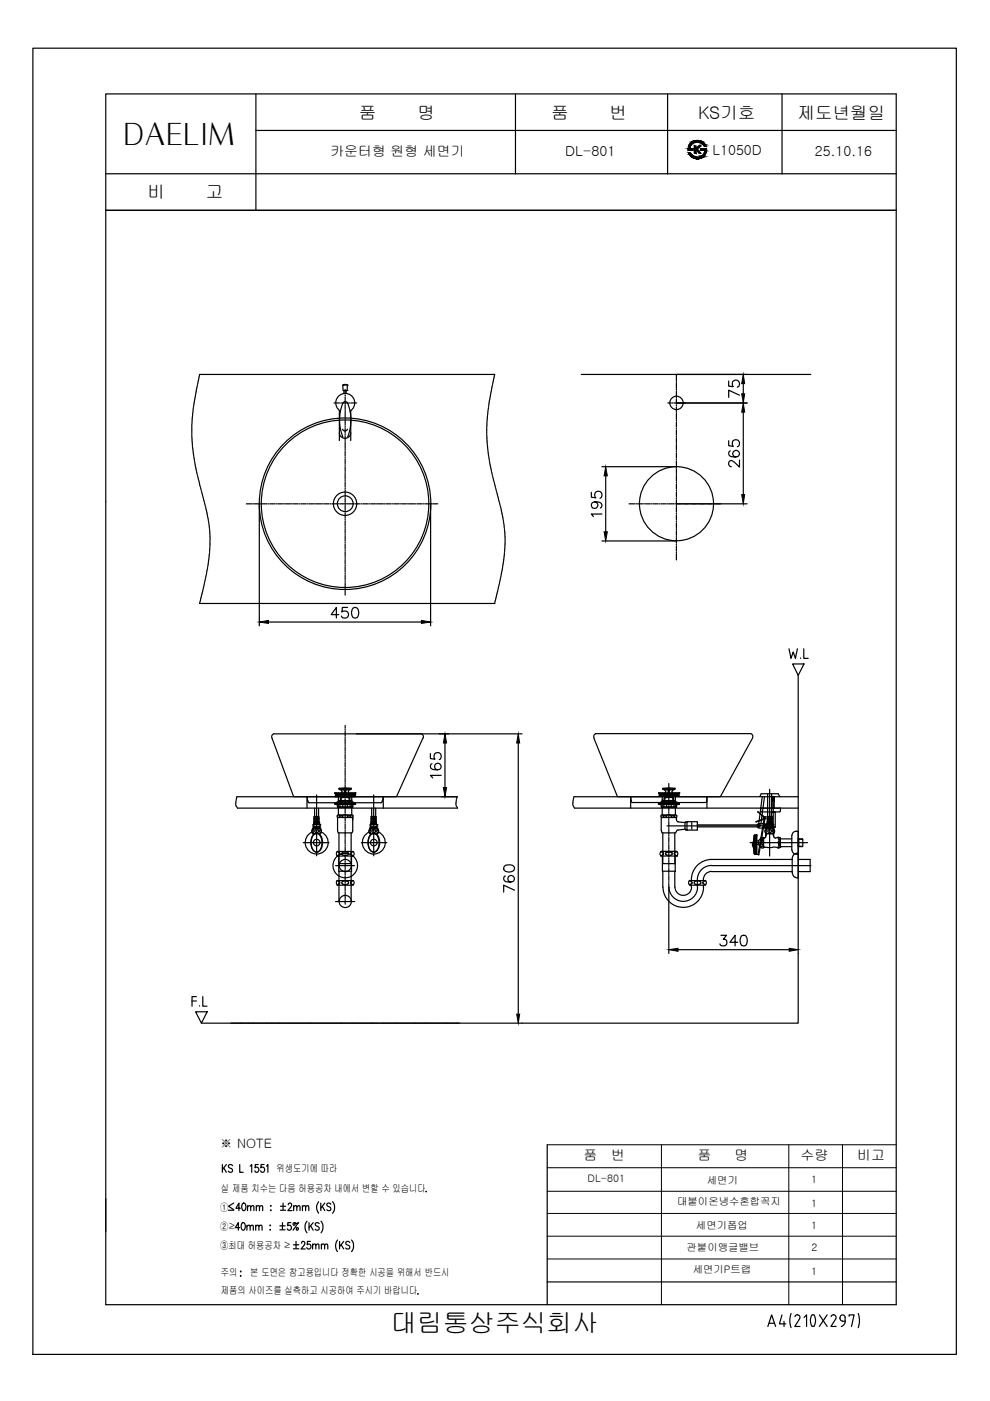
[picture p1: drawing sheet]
<svg xmlns="http://www.w3.org/2000/svg" width="210mm" height="297mm" viewBox="0 0 210 297" stroke-linecap="round" stroke-linejoin="round" font-family="sans-serif">
<defs><g id="words">
<text font-size="6.4" x="26.1" y="30.7">DAELIM</text>
<text font-size="5.5" x="82.9" y="282.4">대림통상주식회사</text>
<text font-size="5.3" x="166.2" y="140.8">W.L</text>
<g font-size="3.7">
<text x="76.1" y="25.2">품</text>
<text x="88.5" y="25.2">명</text>
<text x="116.8" y="25.2">품</text>
<text x="129.2" y="25.2">번</text>
<text x="148" y="25.2">KS기호</text>
<text x="169.1" y="25.2">제도년월일</text>
<text x="31.3" y="42">비</text>
<text x="43.7" y="42">고</text>
</g>
<text font-size="3.1" x="88.9" y="254">.</text>
<g font-size="2.9">
<text x="70.1" y="33.2">카운터형 원형 세면기</text>
<text x="119.8" y="33.2">DL-801</text>
<text x="151.1" y="32.8">L1050D</text>
<text x="172.8" y="33.1">25.10.16</text>
<text x="181.8" y="246">비고</text>
<text x="123.7" y="246">품</text>
<text x="129.6" y="246">번</text>
<text x="147.9" y="246">품</text>
<text x="155.7" y="246">명</text>
<text x="169.7" y="246">수량</text>
</g>
<text font-size="2.8" x="46.6" y="243.3">※ NOTE</text>
<text font-size="2.6" x="87.5" y="275.5">.</text>
<g font-size="2.2">
<text x="58.6" y="248.6">위생도기에 따라</text>
<text x="124.6" y="250.6">DL-801</text>
<text x="149.9" y="251">세면기</text>
<text x="172" y="250.8">1</text>
<text x="46.7" y="256.7">①</text>
<text x="46.8" y="252.7">실 제품 치수는 다음 허용공차 내에서 변할 수 있습니다</text>
<text x="143.6" y="255.5">대붙이온냉수혼합꼭지</text>
<text x="172" y="255.8">1</text>
<text x="46.7" y="260.8">②≥</text>
<text x="147.6" y="260.5">세면기폽업</text>
<text x="172" y="260.5">1</text>
<text x="46.7" y="264.8">③최대 허용공차 ≥</text>
<text x="145.6" y="265.2">관붙이앵글밸브</text>
<text x="146.9" y="269.8">세면기P트랩</text>
<text x="172.1" y="265.1">2</text>
<text x="46.8" y="270.6">주의</text>
<text x="46.8" y="274.4">제품의 사이즈를 실측하고 시공하여 주시기 바랍니다</text>
<text x="53.1" y="270.6">본 도면은 참고용입니다 정확한 시공을 위해서 반드시</text>
<text x="172" y="270.3">1</text>
</g>
</g></defs>
<!-- layer: YA -->
<g fill="none" stroke="#000" stroke-width=".25">
<path d="M7 10.2h195.8v277h-195.8zM22.4 19.9h167.6v256.7h-167.6zM54.3 19.9v24.7M109.3 19.9v17M141.5 19.9v17M165.8 19.9v17M22.4 36.8h167.6M54.3 27.7h135.7M146 32.4h.3a1.64 1.64 0 0 0 1.8 .9 1.64 1.64 0 0 0 1.4-1.5h-.9v-.2h1.1a1.9 1.9 0 0 1-1.5 2 1.9 1.9 0 0 1-2.2-1.2zM146.3 30.5a2 2 0 0 1 3.4 .5h-.3a1.63 1.63 0 0 0-1.8-.9 1.63 1.63 0 0 0-1.4 1.5h.7v.2h-1l.1-.7zM147.2 31h.4v.5l.6-.5h.4l-.9 .6 .9 .9h-.4l-.5-.7-.1 .1v.6h-.4zM22.4 44.6h167.6"/>
<path d="M116 242.7v33.9M116 271.8h74M165.8 278.8l-.5 1.9h1.3M167.7 278.5l-.2 1.5 .2 1.5M168.5 279.2a.55 .55 0 0 1 .8-.4 .55 .55 0 0 1 .2 .8l-1 1.6h1.1M170.5 279.3l.5-.5v2.4M172.1 278.9a2.1 2.1 0 0 0 .1 2.3l.5-.1M172.1 278.9l.3-.2 .3 .2M172.6 278.9a2.31 2.31 0 0 1 0 2.2M173.7 278.8l1.7 2.4M175.4 278.8l-1.7 2.4M176.7 278.8l.4 .1 .2 .5-1.1 1.8h1.1"/>
<path d="M176.8 278.7l-.6 .5M178.1 279.3v.3M178.1 279.3a.53 .53 0 0 1 .6-.5 .53 .53 0 0 1 .5 .5M178.1 279.6l.1 .2 .5 .3M179.2 279.3v.8M180 279.1v-.3h1.1l-.6 2.4M182 278.5l.2 1.5-.2 1.5M162.8 281.2l.8-2.4 .9 2.4M163.1 280.6h1.1M166.2 280.1v1.1M178.6 280.1h.6M179.2 280.1a1.25 1.25 0 0 1-.8 1.2"/>
</g>
<!-- layer: DIM -->
<g fill="#000" stroke="#000" stroke-width=".21">
<path d="M147.1 33.5h1.6zM147.5 33.6h.8zM147.6 29.8h.6zM148.2 33.3h.8z"/>
<path d="M145.9 31.5h.3zM145.9 31.5h.3z"/>
<path d="M145.9 31.5l.3 .1zM145.9 31.5l.3 .1z"/>
<path d="M146 31.1l.2 .4 .1-.4zM146 31.1l.2 .4h-.3z"/>
<path d="M146 32.4l.5 .3-.1-.3zM146 32.4l.5 .3h-.3z"/>
<path d="M146.1 30.7l.2 .4 .2-.4zM146.1 30.7l.2 .4h-.3zM146 31.1h.3zM146 31.1h.3z"/>
<path d="M146.2 32.7l.4 .1zM146.2 32.7l.4 .1z"/>
<path d="M146.2 32.8l.6 .1-.2-.1zM146.2 32.8l.6 .1h-.5z"/>
<path d="M146.3 30.5l.2 .2 .3-.2zM146.3 30.5l.2 .2h-.4zM146.1 30.7h.4zM146.1 30.7h.4z"/>
<path d="M146.3 30.5h.5zM146.3 30.5h.5z"/>
<path d="M146.3 32.9l.6 .1zM146.3 32.9l.6 .1z"/>
<path d="M146.8 33.4h2.2zM146.8 33.4h2.2z"/>
<path d="M145.9 31.8h.9zM145.9 31.8h1z"/>
<path d="M145.9 31.6h1zM145.9 31.6h1z"/>
<path d="M145.9 31.6l1 .1v-.1zM145.9 31.6l1 .1h-1z"/>
<path d="M145.9 31.7l1 .1v-.1zM145.9 31.7l1 .1h-1zM145.9 31.8h1zM145.9 31.8h1z"/>
<path d="M146.4 33l.7 .2zM146.4 33l.7 .2z"/>
<path d="M146.5 30.3l.3 .2 .2-.2zM146.5 30.3l.3 .2h-.5z"/>
<path d="M146.5 33.2h.6zM146.5 33.2h.6z"/>
<path d="M146.6 33.2l.8 .1zM146.6 33.2l.8 .1z"/>
<path d="M146.6 30.2h.6zM146.6 30.2h.7z"/>
<path d="M146.6 30.2l.4 .1 .2-.1zM146.6 30.2l.4 .1h-.5z"/>
<path d="M146.7 33.3h.9zM146.7 33.3h.9z"/>
<path d="M146.7 30.1h.8zM146.7 30.1h.9z"/>
<path d="M146.7 30.1h.8zM146.6 30.2h.7z"/>
<path d="M147.5 33.6l.6 .1zM147.6 33.7h.5z"/>
<path d="M147.2 31l.4 .5v-.5zM147.2 31l.4 .5h-.4z"/>
<path d="M147.2 31.9l.4 .6v-.6zM147.2 31.9l.4 .6h-.4z"/>
<path d="M146.8 33.3l1.1 .1zM146.8 33.3l1.1 .1z"/>
<path d="M147.2 31.6l.7 .2-.2-.2zM147.2 31.6l.7 .2h-.7z"/>
<path d="M147.2 31.8l.4 .1 .1-.1zM147.2 31.8l.4 .1h-.4z"/>
<path d="M146.8 30.1h1.1zM146.8 30.1h.8z"/>
<path d="M147.2 31.5h.7zM147.2 31.5l.5 .1z"/>
<path d="M147.7 31.8l.9 .7-.7-.7zM147.7 31.8l.9 .7h-.4z"/>
<path d="M147.6 29.8h.7zM147.3 29.8h1z"/>
<path d="M147.3 29.8l1.2 .1zM147.2 29.9h1.3z"/>
<path d="M147.3 33.6h1.1zM147.3 33.6h1z"/>
<path d="M147.2 29.9h1.5zM147 29.9h1.7z"/>
<path d="M148.2 31l-.3 .5 .7-.5zM147.6 31.5l.6-.5-.3 .5z"/>
<path d="M147 29.9l1.8 .1zM146.9 30h1.9z"/>
<path d="M147.1 33.5h1.6zM147.1 33.5l1.3 .1z"/>
<path d="M146.9 30l2 .1zM146.8 30.1h2.1z"/>
<path d="M147.9 30.1h1.1zM147.9 30.1h1.1z"/>
<path d="M148.2 30.1l.8 .1zM148.2 30.1l.8 .1z"/>
<path d="M146.8 33.4l1.9 .1 .3-.1zM146.8 33.4l1.9 .1h-1.6zM147.1 33.5h1.6z"/>
<path d="M148.2 33.3h.8zM147.9 33.4h1.1z"/>
<path d="M148.4 30.2h.7zM148.4 30.2h.7z"/>
<path d="M148.4 30.2l.8 .1zM148.4 30.2l.8 .1z"/>
<path d="M148.4 33.3h.7zM148.2 33.3h.8zM148.2 33.3h.8z"/>
<path d="M148.7 30.3l.6 .1zM148.7 30.3l.6 .1z"/>
<path d="M148.7 33.2l.4 .1 .1-.1zM148.4 33.3l.3-.1 .4 .1z"/>
<path d="M148.9 30.4l.6 .2-.2-.2zM148.9 30.4l.6 .2h-.5z"/>
<path d="M148.8 33.1h.5zM148.7 33.2h.5z"/>
<path d="M148.9 33h.4zM148.9 33l.4 .1h-.5z"/>
<path d="M149 30.6l.5 .1zM149 30.6l.5 .1z"/>
<path d="M149.1 32.7l.2 .3 .2-.3zM149.1 32.7l.2 .3h-.4z"/>
<path d="M149.2 30.7l.5 .3-.2-.3zM149.2 30.7l.5 .3h-.4z"/>
<path d="M149.2 32.7h.3zM149.1 32.7h.4z"/>
<path d="M149.4 32.4h.3zM149.4 32.4h.3z"/>
<path d="M149.3 32.4l.2 .3 .2-.3zM149.3 32.4l.2 .3h-.3z"/>
<path d="M149.5 32l.2 .4 .1-.4zM149.5 32l.2 .4h-.3z"/>
<path d="M148.6 31.6h1.2zM148.6 31.6h1.2zM148.6 31.6h1.2zM148.6 31.6h1.2z"/>
<path d="M148.6 31.6l1.2 .1v-.1zM148.6 31.6l1.2 .1h-1.2z"/>
<path d="M148.6 31.7l1.2 .1v-.1zM148.6 31.7l1.2 .1h-1.2zM148.6 31.8h1.2zM148.6 31.8h1.2z"/>
<path d="M148.6 31.8h1.2zM148.6 31.8h1.2z"/>
<path d="M149.5 31.8l.3 .2v-.2zM149.5 31.8l.3 .2h-.3z"/>
<path d="M149.5 32h.3zM149.5 32h.3z"/>
</g>
<!-- layer: LAYER_02 -->
<path d="M40.7 212.2h.9M41.6 211.3h-.9v2M42.3 213.2v.1M43 211.3v2h.9" fill="none" stroke="#000" stroke-width=".25"/>
<!-- layer: MAIN -->
<path d="M168 140.8h2.5l-1.3 2.4zM41.5 214.5h2.4l-1.2 2.4z" fill="none" stroke="#000" stroke-width=".25"/>
<!-- layer: DIM -->
<path d="M116 257.3h74M116 247.6h74M116 252.6h74M116 242.7h74M140.2 242.7v33.9M167.2 242.7v33.9M178.6 242.7v33.9M116 266.9h74M116 262.1h74" fill="none" stroke="#000" stroke-width=".21"/>
<!-- layer: 1 -->
<g fill="none" stroke="#000" stroke-width=".25">
<path d="M42.2 80l-.1 .5M42.2 79.8v.1M42.3 79.4v.3M104.8 80l-.2 .5M104.8 79.8v.1M104.9 79.4l-.1 .3M40.7 91.3v.5M40.7 90.3v.1M40.7 90.5v.5M40.7 91.1v.1M40.7 92h.1M40.7 92.2v.5"/>
<path d="M40.7 89.7v.5M40.7 93v.5M40.7 89.5v.1M40.7 92.8v.1M40.8 88.7v.1M40.8 93.6v.1M40.8 88.9l-.1 .5M40.8 93.8v.5M40.8 94.4v.1M40.8 94.6l.1 .5M40.8 88.1v.5M40.8 87.9h.1"/>
<path d="M40.9 95.2v.1M40.9 87.3l-.1 .5M40.9 87.1h.1M40.9 95.4l.1 .5M41 96v.2M41 86.4l-.1 .5M41 96.2l.1 .5M41 86.2v.1M41.1 96.9v.1M41.1 85.6l-.1 .5M41.1 97l.1 .6M41.2 85.4l-.1 .1"/>
<path d="M41.2 97.7v.1M41.3 84.8l-.1 .5M41.3 97.8v.6M41.3 84.6v.1M41.4 98.5v.1M41.4 98.7l.1 .5M41.4 83.8v.1M41.4 84l-.1 .5M41.5 99.3l.1 .1M41.6 83.2l-.1 .5M41.6 99.5l.1 .5M41.6 83v.1"/>
<path d="M41.7 82.4l-.1 .5M41.7 82.2v.1M41.9 81.6l-.1 .5M41.9 81.4v.1M42 80.8l-.1 .5M42.1 80.6v.1M103.2 91.3v.5M103.2 90.5v.5M103.2 91.1v.1M103.2 92h.1M103.2 92.2v.5M103.2 89.7v.5"/>
<path d="M103.2 93l.1 .5M103.2 89.5v.1M103.2 92.8v.1M103.2 90.3v.1M103.3 88.9v.5M103.3 93.6v.1M103.3 93.8v.5M103.3 88.7v.1M103.3 94.4l.1 .1M103.4 88.1l-.1 .5M103.4 94.6v.5M103.4 87.9h.1"/>
<path d="M103.4 95.2v.1M103.4 87.3v.5M103.4 95.4l.1 .5M103.5 87.1h-.1M103.5 96v.2M103.5 96.2l.1 .5M103.6 86.4l-.1 .5M103.6 86.2v.1M103.6 96.9l.1 .1M103.7 85.6l-.1 .5M103.7 97v.6M103.7 85.4v.1"/>
<path d="M103.7 97.7l.1 .1M103.8 84.8l-.1 .5M103.8 97.8l.1 .6M103.8 84.6v.1M103.9 98.5v.1M104 84l-.1 .5M104 98.7v.5M104 83.8v.1M104.1 99.3v.1M104.1 83.2l-.1 .5M104.1 83v.1M104.1 99.5l.1 .5"/>
<path d="M104.3 82.4l-.1 .5M104.3 82.2v.1M104.4 81.6l-.1 .5M104.5 81.4l-.1 .1M104.6 80.8l-.1 .5M104.6 80.6v.1M41.7 100.1v.1M41.7 100.3l.2 .5M41.9 100.9v.1M41.9 101.1l.2 .5M42.1 101.7v.1M42.1 101.9l.2 .5"/>
<path d="M42.3 102.5h.1M42.3 102.7l.1 .5M42.5 103.3h.1M42.5 103.5l.2 .4M42.7 104.1v.1M42.7 104.2l.2 .5M42.9 104.8v.2M43 105l.1 .6M43.1 105.6v.1M43.2 105.8l.1 .6M43.3 106.4v.1M43.4 106.7l.1 .4"/>
<path d="M43.5 107.2v.1M43.6 107.4l.1 .5M43.7 108v.1M43.8 108.2l.1 .5M43.9 108.8v.1M43.9 109l.1 .5M44.1 109.6v.1M44.1 109.8l.1 .5M44.1 119.4v.1M44.1 119.6v.5M44.2 110.4v.1M44.2 110.6l.1 .5"/>
<path d="M44.2 118.8v.5M44.3 118.6v.1M44.3 111.3l.1 .1M44.4 111.4v.5M44.4 117.8v.1M44.4 118l-.1 .5M44.4 112.1v.1M44.4 112.3l.1 .5M44.4 117.2v.5M44.4 117v.1M44.5 113.1v.5M44.5 112.9v.1"/>
<path d="M44.5 116.2v.1M44.5 116.3l-.1 .6M44.5 113.9v.5M44.5 115.5v.5M44.5 113.7v.1M44.5 114.5v.1M44.5 114.7v.5M44.5 115.3v.2M104.3 100.1v.1M104.3 100.3l.1 .5M104.4 100.9l.1 .1M104.5 101.1l.1 .5"/>
<path d="M104.6 101.7v.1M104.7 101.9l.1 .5M104.8 102.5h.1M104.9 102.7l.1 .5M105 103.3h.1M105.1 103.5l.1 .4M105.2 104.1l.1 .1M105.3 104.2l.1 .5M105.4 104.8l.1 .2M105.5 105l.1 .6M105.6 105.6l.1 .1M105.7 105.8l.1 .6"/>
<path d="M105.9 106.4v.1M105.9 106.7l.1 .4M106.1 107.2v.1M106.1 107.4l.1 .5M106.2 108l.1 .1M106.3 108.2l.1 .5M106.4 108.8l.1 .1M106.5 109l.1 .5M106.6 109.6v.1M106.6 109.8l.1 .5M106.7 119.6l-.1 .5M106.7 119.4v.1"/>
<path d="M106.8 110.4v.1M106.8 110.6v.5M106.8 118.6v.1M106.8 118.8l-.1 .5M106.9 111.3v.1M106.9 111.4v.5M106.9 118l-.1 .5M106.9 117.8v.1M107 112.3v.5M107 117.2l-.1 .5M107 112.1v.1M107 117v.1"/>
<path d="M107 116.3v.6M107 115.5v.5M107 112.9v.1M107 113.1v.5M107 116.2v.1M107 113.7l.1 .1M107.1 113.9v.5M107.1 114.5v.1M107.1 114.7v.5M107.1 115.3v.2M42.4 127.6l-.1 .3M42.4 127.4v.1"/>
<path d="M42.6 126.8l-.1 .6M42.7 126.6l-.1 .2M42.8 126l-.1 .5M42.8 125.8v.2M43 125.2l-.1 .5M43 125.1v.1M43.2 124.4l-.2 .5M43.2 124.3h.1M43.3 123.7v.4M43.4 123.5h.1M43.5 122.9l-.1 .4M43.5 122.7h.1"/>
<path d="M43.7 122.1l-.1 .5M43.7 121.8v.1M43.8 121.3v.5M43.9 121l-.1 .1M44 120.2v.1M44 120.5l-.1 .5M104.9 127.6v.3M105 127.4v.1M105.1 126.8l-.1 .6M105.2 126.6l-.1 .2M105.3 126l-.1 .5M105.4 125.8v.2"/>
<path d="M105.5 125.2l-.1 .5M105.6 125.1v.1M105.7 124.4l-.1 .5M105.7 124.3h.1M105.9 123.7l-.1 .4M105.9 123.5h.1M106.1 122.9l-.2 .4M106.1 122.7h.1M106.2 122.1l-.1 .5M106.3 121.8l-.1 .1M106.4 121.3l-.1 .5M106.4 121v.1"/>
<path d="M106.5 120.5v.5M106.6 120.2l-.1 .1M50 170.3v.5M50 170.1v.1M50.1 170.9l.1 .1M50.1 169.5l-.1 .5M50.2 169.3l-.1 .1M50.2 171.1l.2 .2M50.2 168.9v.3M65.1 168.9v.7M65.1 169.7v.1M65.1 169.9v.5"/>
<path d="M65.1 170.5v.1M65.1 170.7v.6M81.3 169v.6M81.3 169.7v.1M81.3 169.9v.5M81.3 170.5v.2M81.3 170.7v.7M96.7 170.3v.5M96.7 170.1v.1M96.8 169.5l-.1 .5M96.8 170.9v.1M96.8 169.3v.1"/>
<path d="M96.9 171.1l.1 .2M96.9 168.9l-.1 .3M121.4 170.3l.1 .5M121.5 170.1v.1M121.6 169.5l-.1 .5M121.6 170.9v.1M121.6 169.3v.1M121.7 171.1l.1 .2M121.7 168.9l-.1 .3M133.7 168.9v.7M133.7 169.7v.1M133.7 169.9v.5"/>
<path d="M133.7 170.5v.1M133.7 170.7v.6M149.9 168.9v.7M149.9 169.7v.1M149.9 169.9v.5M149.9 170.5v.1M149.9 170.7v.6M49 216.9h.2M49.3 216.9h.1M49.6 216.9h.5M50.2 216.9h.1M50.4 216.9h.5"/>
<path d="M51 216.9h.1M51.2 216.9h.5M51.8 216.9h.1M52 216.9h.5M52.6 216.9h.1M52.8 216.9h.5M53.5 216.9h.1M53.6 216.9h.5M54.3 216.9h.1M54.5 216.9h.5M55.1 216.9h.1M55.3 216.9h.5"/>
<path d="M55.9 216.9h.1M56.1 216.9h.5M56.7 216.9h.1M56.9 216.9h.5M57.5 216.9h.1M57.7 216.9h.5M58.4 216.9h.1M58.6 216.9h.5M59.2 216.9h.1M59.4 216.9h.5M60 216.9h.1M60.2 216.9h.5"/>
<path d="M60.8 216.9h.1M61 216.9h.5M61.6 216.9h.2M61.8 216.9h.5M62.5 216.9h.1M62.6 216.9h.6M63.3 216.9h.1M63.5 216.9h.5M64.1 216.9h.1M64.3 216.9h.5M64.9 216.9h.1M65.1 216.9h.5"/>
<path d="M65.7 216.9h.2M65.9 216.9h.5M66.6 216.9h.1M66.7 216.9h.6M67.4 216.9h.1M67.6 216.9h.5M68.2 216.9h.1M68.4 216.9h.5M69 216.9h.1M69.2 216.9h.6M69.8 216.9h.1M70 216.9h.6"/>
<path d="M70.6 216.9h.2M70.9 216.9h.5M71.5 216.9h.1M71.7 216.9h.5M72.3 216.9h.1M72.5 216.9h.5M73.1 216.9h.1M73.3 216.9h.5M73.9 216.9h.1M74.2 216.9h.5M74.7 216.9h.2M75 216.9h.5"/>
<path d="M75.6 216.9h.1M75.8 216.9h.5M76.4 216.9h.1M76.6 216.9h.5M77.2 216.9h.1M77.4 216.9h.5M78 216.9h.1M78.3 216.9h.5M78.9 216.9h.1M79.1 216.9h.5M79.7 216.9h.1M79.9 216.9h.5"/>
<path d="M80.5 216.9h.1M80.7 216.9h.5M81.3 216.9h.1M81.5 216.9h.5M82.2 216.9h.1M82.3 216.9h.6M83 216.9h.1M83.2 216.9h.5M83.8 216.9h.1M84 216.9h.5M84.6 216.9h.1M84.8 216.9h.5"/>
<path d="M85.4 216.9h.1M85.6 216.9h.5M86.3 216.9h.1M86.4 216.9h.5M87.1 216.9h.1M87.3 216.9h.5M87.9 216.9h.1M88.1 216.9h.5M88.7 216.9h.1M88.9 216.9h.5M89.5 216.9h.1M89.7 216.9h.5"/>
<path d="M90.3 216.9h.2M90.5 216.9h.5M91.2 216.9h.1M91.4 216.9h.5M92 216.9h.1M92.2 216.9h.5M92.8 216.9h.1M93 216.9h.5M93.6 216.9h.1M93.8 216.9h.5M94.4 216.9h.2M94.6 216.9h.6"/>
<path d="M95.3 216.9h.1M95.4 216.9h.6M96.1 216.9h.1M96.3 216.9h.5M96.9 216.9h.1M97.1 216.9h.3"/>
</g>
<!-- layer: CENTER -->
<g fill="none" stroke="#000" stroke-width=".25">
<path d="M143.4 79.4v1.3M70.8 85.4h1.3M72.3 85.4h.2M72.7 85.4h1M73.2 82.6v.9M73.2 83.7v.3M73.2 84.2v1M73.2 85.4v.2M73.2 85.8v1M73.2 87.1v.2M73.2 87.4v1.1M73.2 88.7v.2"/>
<path d="M73.2 89.1v1M73.2 90.3v.2M73.2 90.7v1.1M73.2 92v.2M73.2 92.4v1M73.2 93.6v.2M73.2 94v1.1M73.2 95.2v.2M73.2 95.6v1.1M73.2 96.9v.2M73.2 97.3v1M73.2 98.5v.2"/>
<path d="M73.2 98.9v1.1M73.9 85.4h.3M74.4 85.4h1.2M141.6 85.4h.7M142.5 85.4h.2M142.9 85.4h1M143.4 80.9v.2M143.4 81.3v1.1M143.4 82.5v.2M143.4 82.9v1.1M143.4 84.2v.2M143.4 84.6v1"/>
<path d="M143.4 85.8v.2M143.4 86.2v1.1M143.4 87.5v.2M143.4 87.9v1M143.4 89.1v.2M143.4 89.5v1M143.4 90.7v.2M143.4 91.2v1M143.4 92.4v.2M143.4 92.8v1M143.4 94v.2M143.4 94.4v1.1"/>
<path d="M143.4 95.7v.2M143.4 96.1v1M143.4 97.3v.2M143.4 97.7v1M143.4 98.9v.3M143.4 99.4v1M144.1 85.4h.2M144.6 85.4h.6M52.2 106.8h1.2M53.6 106.8h.2M54 106.8h1M55.2 106.8h.2"/>
<path d="M55.6 106.8h1M56.8 106.8h.3M57.3 106.8h1M58.5 106.8h.2M58.9 106.8h1M60.1 106.8h.3M60.5 106.8h1.1M61.8 106.8h.2M62.2 106.8h1M63.4 106.8h.2M63.8 106.8h1M65.1 106.8h.2"/>
<path d="M65.5 106.8h1M66.7 106.8h.2M67.1 106.8h1M68.3 106.8h.2M68.7 106.8h1.1M70 106.8h.2M70.4 106.8h1M71.6 106.8h.2M72 106.8h1.1M73.2 100.2v.2M73.2 100.6v1M73.2 101.8v.2"/>
<path d="M73.2 102.2v1M73.2 103.4v.2M73.2 103.9v1M73.2 105.1v.2M73.2 105.5v1M73.2 106.7v.2M73.2 107.1v1.1M73.2 108.3v.3M73.2 108.8v1M73.2 110v.2M73.2 110.4v1M73.2 111.6v.3"/>
<path d="M73.2 112.1v1M73.2 113.3v.2M73.2 113.7v1M73.2 114.9v.2M73.2 115.3v1M73.2 116.6v.2M73.2 117v1M73.2 118.2v.2M73.2 118.6v1M73.2 119.9v.2M73.3 106.8h.2M73.6 106.8h1.1"/>
<path d="M74.9 106.8h.2M75.3 106.8h1M76.5 106.8h.2M76.9 106.8h1.1M78.2 106.8h.2M78.6 106.8h1M79.8 106.8h.2M80.2 106.8h1.1M81.4 106.8h.2M81.9 106.8h1M83.1 106.8h.2M83.5 106.8h1"/>
<path d="M84.7 106.8h.2M85.2 106.8h1M86.4 106.8h.2M86.8 106.8h1M88 106.8h.2M88.4 106.8h1M89.6 106.8h.3M90.1 106.8h1M91.3 106.8h.2M91.7 106.8h1.1M133.4 106.8h1.2M134.8 106.8h.2"/>
<path d="M135.2 106.8h1.1M136.5 106.8h.1M136.8 106.8h1.1M138.1 106.8h.2M138.5 106.8h1M139.7 106.8h.2M140.2 106.8h1M141.4 106.8h.2M141.8 106.8h1M143 106.8h.2M143.4 106.8h1M143.4 100.6v.2"/>
<path d="M143.4 101v1M143.4 102.2v.2M143.4 102.6v1M143.4 103.9v.2M143.4 104.3v1M143.4 105.5v.2M143.4 105.9v1M143.4 107.2v.2M143.4 107.5v1.1M143.4 108.8v.2M143.4 109.2v1M143.4 110.4v.2"/>
<path d="M143.4 110.8v1.1M143.4 112.1v.2M143.4 112.5v1M143.4 113.7v.2M143.4 114.1v1.1M143.4 115.4v.1M143.4 115.8v1M143.4 117v.2M143.4 117.4v1.3M144.6 106.8h.3M145.1 106.8h1M146.3 106.8h.2"/>
<path d="M146.7 106.8h1M147.9 106.8h.3M148.3 106.8h1.1M149.6 106.8h.2M150 106.8h1M151.2 106.8h.2M151.6 106.8h1.3M73.2 120.2v1.1M73.2 121.5v.2M73.2 121.9v1M73.2 123.1v.2M73.2 123.5v1.1"/>
<path d="M73.2 124.8v.2M73.2 125.2v1M73.2 153.8v.6M73.2 154.6v.2M73.2 155v1.1M73.2 156.3v.2M73.2 156.6v1.1M73.2 157.9v.2M73.2 158.3v1M73.2 159.5v.2M73.2 159.9v1.1M73.2 161.2v.2"/>
<path d="M73.2 161.6v1M73.2 162.8v.2M73.2 163.2v1.1M73.2 164.4v.2M73.2 164.9v1M73.2 166.1v.2M73.2 166.5v1M73.2 167.7v.3M73.2 168.2v1M73.2 169.4v.2M73.2 169.8v1M73.2 171v.2"/>
<path d="M73.2 171.4v1M73.2 172.6v.3M73.2 173.1v1M73.2 174.3v.2M73.2 174.7v1M73.2 176v.2M73.2 176.3v1.1M73.2 177.6v.2M73.2 178v1M73.2 179.2v.2M73.2 179.6v1.1M141.8 166.1v.9"/>
<path d="M141.8 167.2v.2M141.8 167.6v1M141.8 168.8v.3M141.8 169.2v1.1M141.8 170.4v.3M141.8 170.9v1M141.8 172.1v.2M141.8 172.5v1M141.8 173.8v.2M141.8 174.2v1M141.8 175.4v.2M141.8 175.8v1"/>
<path d="M141.8 177v.2M141.8 177.4v1M141.8 178.7v.2M141.8 179.1v1M73.2 180.9v.2M73.2 181.3v1M73.2 182.5v.2M73.2 182.9v1.1M73.2 184.1v.2M73.2 184.5v1.1M73.2 185.8v.2M73.2 186.2v1"/>
<path d="M73.2 187.4v.2M73.2 187.8v1.1M73.2 189.1v.2M73.2 189.5v1M73.2 190.7v.2M73.2 191.1v.6M141.8 180.3v.2M141.8 180.7v1.1M141.8 182v.2M141.8 182.3v1.1M141.8 183.6v.2M141.8 184v1"/>
<path d="M141.8 185.2v.2M141.8 185.6v1.1M141.8 186.9v.2M141.8 187.3v.8"/>
</g>
<!-- layer: 3 -->
<g fill="none" stroke="#000" stroke-width=".25">
<path d="M70.9 170.4l.8-.5h2.9l.8 .5M70.9 170.4h4.5M71 168.2l.1 .1h4.1M71 168.2h4.3M71 168.1v.1M71 168.1h.1M71 168.1h4.3M71.1 168.3v.1M71.1 168.7v.1M71.1 170.4v.1M71.1 170.5h.1M71.1 168.7h.1"/>
<path d="M71.1 168.4h.1M71.1 168.8h.1M71.1 168.3h.1M71.1 170.6h4.1M71.1 168.8h4.1M71.1 168.6h4.1M71.1 168.5h4.1M71.5 168.5v.1M71.5 172.9v.3M71.5 170.6l.1 .5h3.1l.1-.5M71.5 172.9l.3-.1 .3 .1M71.5 173.2l.3 .1 .3-.1"/>
<path d="M71.6 173.4v2.7l.1 .5h2.9l.2-.5v-2.7M71.6 171.1h.5M71.7 169.6l.1 .3M71.7 169.7h2.9M71.7 168.8v4M71.9 176.6v6.5h2.6v-6.5M71.9 167.2h2.6l-.1 .2h-2.4zM71.9 167.2l1.3-.1 1.3 .1M72 172.9h.6v.3h-.6zM72.1 170.6v.5M72.2 169.3v.8M72.2 167.4l.8 .1"/>
<path d="M72.2 167.4l.1 .1M72.2 170.1l.2 .2M72.3 167.5l.2 .3M72.4 169.1h1.6l.2 .2M72.4 170.3h1.6M72.4 169.1l-.2 .2M72.5 167.8l-.2 .3M72.5 169.1l-.2 .2v.8l.2 .2M72.7 170.6v.5h1M72.7 172.9l.5-.1 .5 .1M72.7 173.2l.5 .1 .5-.1M73 167.5v.6"/>
<path d="M73 167.5h.3M73.1 167.4v.6M73.2 167.4l.1 .6M73.3 168h-.2v.1M73.3 168l-.1 .1M73.3 167.5v.6M73.6 170.6v.5M73.7 172.9h.6v.3h-.6zM73.8 169.1l.2 .2v.8l-.2 .2M73.9 167.8v.2M73.9 168l.1 .1M74.1 167.5l-.2 .3"/>
<path d="M74.1 167.5l.1-.1-.9 .1M74.2 169.3v.8M74.2 170.1l-.2 .2M74.2 170.6l.1 .5h.5M74.3 172.9l.3-.1 .3 .1-.1 .3M74.3 173.2l.3 .1 .3-.1M74.6 173.3l-3 .1M74.6 169.6l-.1 .3M74.6 168.8v4h-2.8M74.6 173.3h.1M74.7 173.3l.1 .1M74.9 168.5v.1"/>
<path d="M75.2 168.4h.1M75.2 168.7h.1M75.2 170.5h.1M75.2 168.8h.1M75.2 168.3h.1M75.2 168.3v.1M75.2 168.7v.1M75.3 170.4v.1M75.3 168.1h.1M75.3 168.2l-.1 .1M75.3 168.1v.1M139.6 170.4h4.4"/>
<path d="M139.6 170.4l.8-.5h2.8l.8 .5M139.6 168.1h.1M139.6 168.2h4.4M139.6 168.2l.2 .1M139.7 170.4v.1M139.8 170.5h.1M139.8 168.3h.1M139.8 168.8h.1M139.8 170.6h4M139.8 168.8h4M139.8 168.3h4M139.8 168.3v.1"/>
<path d="M139.8 168.7v.1M139.8 168.4h.1M139.8 168.7h.1M139.8 168.6h4M139.8 168.5h4M140.1 168.5v.1M140.2 173.2l.2 .1 .3-.1M140.2 170.6v.5h3.3M140.2 173.4v2.7M140.2 176.1l.2 .5M140.3 173.3l3.1 .1M140.3 173.3l-.1 .1"/>
<path d="M140.4 176.6h2.8M140.4 169.6v.3M140.4 169.7h2.8M140.4 168.8v4h2.8v-4M140.5 167.2h2.6l-.1 .2h-2.4zM140.5 167.2l1.3-.1 1.4 .1M140.5 176.6v6.5h2.6v-6.5M140.7 172.9v.3h.6M140.7 172.9h.6M140.7 172.9l-.4-.1-.1 .4M140.7 170.6v.5h-.5M140.8 169.3v.8"/>
<path d="M140.8 167.4l.9 .1M140.8 167.4l.1 .1M140.8 170.1l.2 .2M140.9 167.5l.2 .3M141 169.3v.8M141 170.1l.2 .2M141 170.3h1.6M141.1 167.8l-.1 .3M141.2 169.1l-.2 .2M141.3 172.9v.3M141.3 173.2l.5 .1M141.3 170.6v.5"/>
<path d="M141.4 171.1h.4M141.4 175.1h22.6M141.7 167.5h.2M141.7 167.5v.6M141.8 168.1l-.1-.1h.2v.1M141.8 167.4l-.1 .6M141.8 172.8l-.5 .1M141.8 167.4l.1 .6M141.8 172.8l.6 .1M141.9 167.5v.6M142.3 170.6v.5h-.5M142.4 173.2l-.6 .1"/>
<path d="M142.4 172.9v.3h.5v-.3M142.4 172.9h.5M142.5 169.1l.2 .2M142.5 167.8l.1 .3M142.6 169.1h-1.6l-.2 .2M142.6 169.1l.2 .2v.8l-.2 .2M142.6 169.3v.8M142.7 170.1l-.2 .2M142.7 167.5l-.2 .3M142.8 167.4l-.9 .1M142.8 167.4l-.1 .1M142.9 170.6v.5h.6"/>
<path d="M143 172.9l.4-.1 .1 .4M143 173.2l.2 .1 .3-.1M143.2 173.3h.1M143.2 169.6v.3M143.4 176.3l-.1 .3M143.4 173.4l.1 .6 .3 .3M143.5 170.6v.5M143.6 168.5v.1M143.8 174.3h1.6M143.8 168.7h.1M143.8 168.4h.1M143.8 170.5h.1"/>
<path d="M143.8 168.3h.1M143.8 168.8h.1M143.8 168.3v.1M143.8 168.7v.1M143.9 170.4v.1M144 168.1l-4.4 .1M144 168.1h.1M144 168.1v.1M144 168.2l-.2 .1M145.4 175.9l.3 .1M145.4 175.9l-1.6 .1-.4 .2M145.7 174.3h2.2"/>
<path d="M145.7 174.4h-.5v1.5h.5M145.7 174.3v1.7M145.7 174.3l-.3 .1M146.7 174.4v1.4M147.9 174.3v1.6M147.9 174.9h13M147.9 175.3h13M147.9 175.9h-2.2M160.5 175.3l.4 .2M160.8 175.3h.1M160.8 174.9h.1M160.8 174.9h.2v.4"/>
<path d="M160.9 175.6h1.2M160.9 174.6h1.2l.4 .3M160.9 174.6l-.4 .3M161 175.2l-.1 .1M162.1 175.2v.1M162.1 174.9v.4M162.1 175.3h.1M162.2 174.9h-.1h1.8M162.2 174.9h.1M162.2 175.3h.1M162.5 175.3l-.4 .2M163.9 174.9l.1 .4"/>
<path d="M163.9 174.9v.4h-1.8"/>
</g>
<!-- layer: 4 -->
<g fill="none" stroke="#000" stroke-width=".25">
<path d="M71.1 183.5h4.1M71.1 191.1h4.1M71.5 186.7h.1M71.5 180.6l.5 .2M71.5 187.7h3.3M71.5 186.7h3.3M71.5 181.5h.1M71.5 180.5h3.4l.2 .5-.2 .5M71.5 181.5h3.3M71.5 180.5l-.2 .5 .2 .5M71.5 186.7l-.2 .4 .2 .5M71.5 181.5a2.6 2.6 0 0 0-.2 3.8 2.6 2.6 0 0 0 3.8 0 2.6 2.6 0 0 0-.2-3.8"/>
<path d="M71.5 181.5a2.6 2.6 0 0 1 3.4 0M71.6 186.8l.3 .1M71.8 181.5v3.2h2.7M71.9 184.8v6.3M71.9 184.8h.1M71.9 187.4l-.4 .2M71.9 186.9l.1 .4M71.9 191a1.29 1.29 0 0 0 1.7 1.3 1.29 1.29 0 0 0 .5-2.1 1.29 1.29 0 0 0-2.1 .5l-.1 .4M72 181.1l-.5 .3M72 187.3l-.1 .1M72 180.9v.3M72.9 180.6a.36 .36 0 0 0-.4 .4 .36 .36 0 0 0 .4 .3"/>
<path d="M72.9 186.8a.38 .38 0 0 0-.4 .3 .38 .38 0 0 0 .4 .4M72.9 180.6l.8 .1M72.9 186.8l.8 .1M73.2 186.7h.1M73.7 187.4l-.8 .1M73.7 181.3h-.8M73.7 180.7l.2 .2M73.7 186.9l.2 .1M73.9 187v.3M73.9 180.9v.2M73.9 187.3l-.2 .1M73.9 181.2l-.2 .1"/>
<path d="M74.4 187.3l.1 .1M74.4 181.1l.1 .2M74.5 186.9l-.1 .4M74.5 184.8v6.3M74.5 184.7h.1M74.5 181.5v3.2M74.5 180.7l-.2 .2 .1 .3M74.5 186.9h.1M74.6 187.4l.3 .2M74.6 181.3l.3 .1M74.8 186.8l-.2 .1M74.9 186.7l.2 .4-.2 .5"/>
<path d="M74.9 180.6l-.3 .1M74.9 186.7h-.1M140.1 180.6l.5 .2M140.2 180.5h.3h-.3M140.2 180.5l-.3 .5 .3 .5h3.3M140.4 181.5v3.2h2.8v-3.2M140.5 184.7h.1M140.5 180.5h1.3h-1.3M140.5 184.8v3.3M140.6 188.1a4.3 4.3 0 0 0 4.3 4.3 4.3 4.3 0 0 0 4.3-4.3M140.6 181.1l-.5 .3M140.7 180.9v.3"/>
<path d="M141.2 180.8l.5-.2a.51 .51 0 0 1 .6 .1 .51 .51 0 0 1 .1 .5l-.4 .2a.49 .49 0 0 1-.6 0 .49 .49 0 0 1-.2-.6zM141.8 188.1a3 3 0 0 0 3.1 3 3 3 0 0 0 3-3M143 180.9v.3M143 181.1l.2 .2M143.1 184.8v3.3M143.1 180.5h-1.3h1.3M143.1 188.1a1.76 1.76 0 0 0 1.8 1.7 1.76 1.76 0 0 0 1.7-1.7M143.1 184.8h.1M143.2 184.7h-.1M143.2 181.3l.2 .1M143.2 180.7l-.2 .1M143.4 181.4h.1"/>
<path d="M143.4 180.6l-.2 .1M143.5 181.5h.1M143.5 180.5h-.4h.4M143.5 180.5l.2 .5-.2 .5M143.5 180.6h-.1M146.2 186.7h.1M146.2 186.7h3.3M146.2 186.7l-.2 .4 .2 .5M146.2 187.7h3.3M146.3 186.8l.4 .2M146.5 187.7l.1 .1M146.6 187.8v.3"/>
<path d="M146.7 187.3l-.5 .3M146.7 187v.3M147.2 187.3l.2 .1M147.2 187v.3M147.4 186.9l-.2 .1M147.4 187.4l.2 .1M147.6 186.8h.6M147.6 187.5h.6M147.6 186.8l-.2 .1M147.9 186.7h.1M147.9 186.6v1.5M148.2 186.8a.38 .38 0 0 1 .4 .3 .38 .38 0 0 1-.4 .4"/>
<path d="M149 187v.3M149.1 187.3l.5 .3M149.1 187.7v.4M149.5 186.8l-.4 .2M149.5 186.7l.3 .4-.3 .5M149.6 186.7h-.1M150.9 183.5h21M150.9 182.2h17.1M150.9 184.8h17.1M150.9 182.2a4.3 4.3 0 0 0-4.3 4.5M150.9 183.5a3 3 0 0 0-3 3M150.9 184.8a1.76 1.76 0 0 0-1.8 1.9"/>
<path d="M168 182.1v2.8M168.2 181.2l-.2 .9M169.2 180.9l.1 5.3a1.19 1.19 0 0 1-1.3-1.3M169.2 182.2h2.6v2.6h-2.6M169.3 180.9l-.7 .1-.3 .3"/>
<circle cx="73.2" cy="183.5" r="1.29"/>
</g>
<!-- layer: 6 -->
<g fill="none" stroke="#000" stroke-width=".25">
<path d="M64.3 178.7h5.5M66.2 176.4a2.43 2.43 0 0 0-1 3.7 2.43 2.43 0 0 0 3.9 0 2.43 2.43 0 0 0-1-3.7M66.3 175.7a.83 .83 0 0 0 0 1M66.3 176.8h1.7M66.3 175.6h1.7h-.6M66.3 175.6h1.6l.1 .2h-1.7zM66.3 176.8h.8M66.4 174.9v.2M66.4 175.1h.1M66.4 174.9h.1M66.4 175.2h1.4M66.4 174.8h1.4"/>
<path d="M66.5 177a.89 .89 0 0 1 1-.3 .89 .89 0 0 1 .6 .9 2.47 2.47 0 0 1-.8 3 1.37 1.37 0 0 1-1.3-1.5l.1-1.2zM66.5 175.5h.1M66.5 174.8v-.2h1.2v.2M66.5 175.2v.2h1.2v-.2M66.5 176.9a1.04 1.04 0 0 1 1.1-.2 1.04 1.04 0 0 1 .6 .9 2.25 2.25 0 0 1-1.1 3.1 2.25 2.25 0 0 1-1-3.1zM66.5 174.5v.1M66.5 175.4v.1M66.6 174.5h.1M66.6 173.6h1M66.6 173.4h1M66.6 174.5h1M66.6 174.2v.2h1v-.2"/>
<path d="M66.6 173.8l1 .1M66.6 174.2h1M66.6 173.8v.3M66.6 173.6v.2M66.6 174.1h1M66.6 174.1v.1M66.7 171.3v1.8M66.8 174.4v.1M67.1 173.5h.5v-.4h-1v.5M67.1 168.5v13M67.5 174.4v.1M67.5 171.3v1.8"/>
<path d="M67.6 173.6v.2h-.5M67.6 173.5v.1M67.6 173.9v.2M67.6 174.1v.1M67.6 175.5h.1M67.6 174.5h.1M67.6 173.8v.1M67.7 175.5v-.1v.1M67.7 174.5v.1M67.7 175.5h.1M67.8 174.9h.1M67.8 175.1h.1"/>
<path d="M67.8 174.9v.2M68 175.7a.83 .83 0 0 1 0 1M76.6 178.7h5.4M78.3 176.4a2.43 2.43 0 0 0-1 3.7 2.43 2.43 0 0 0 3.9 0 2.43 2.43 0 0 0-1-3.7M78.4 175.7a.83 .83 0 0 0 0 1M78.4 175.6h1.7M78.4 176.8h.8M78.4 175.6h1.6l.1 .2h-1.7zM78.5 174.9v.2M78.5 175.1h.1M78.5 174.9h.1M78.5 175.2h1.4"/>
<path d="M78.5 174.8h1.4M78.6 177a.89 .89 0 0 1 1-.3 .89 .89 0 0 1 .6 .9 2.47 2.47 0 0 1-.8 3 1.3 1.3 0 0 1-1.3-1.5l.1-1.2zM78.6 175.5h.1M78.6 174.8v-.2h1.2v.2M78.6 175.2v.2h1.2v-.2M78.6 176.9a1.04 1.04 0 0 1 1.1-.2 1.04 1.04 0 0 1 .6 .9 2.25 2.25 0 0 1-1 3.1 2.25 2.25 0 0 1-1.1-3.1zM78.6 175.5v-.1v.1M78.6 174.5v.1M78.7 174.5l1.1 .1M78.7 175.5h.1M78.7 174.5h.1M78.7 173.6h1"/>
<path d="M78.7 173.4h1M78.7 173.8h1M78.7 174.1l1 .1h-1M78.7 174.1v.1M78.8 171.3v1.8M78.9 174.4v.1M79.2 168.5v13M79.6 174.4v.1M79.7 171.3v1.8M79.7 173.5v-.4h-1v1M79.7 173.5v.4M79.7 173.9v.5h-1v-.2"/>
<path d="M79.8 175.4v.1M79.8 175.5h.1M79.9 174.9h.1M79.9 175.1h.1M80 174.9v.2M80 176.8h-.8h.9M80.1 175.7a.83 .83 0 0 1 0 1M159 178.7h12.2M159.8 178.4l-.3 .7 .3 .7M159.9 177.1v3.9M159.9 177.1l-.1 2 .1 1.9M160 177.1h-.1"/>
<path d="M160 177.1h.1M160 177.1v4M160 177.8h.3M160 179.5h.3M160 179.6h.3M160 179.7h.3M160 179.8h.3M160 179.9h.3M160 179.1h.3M160 179.2h.3M160 179.3h.3M160 179.4h.3"/>
<path d="M160 179h.3M160 178.2h.3M160 178.9h.3M160 178.8h.3M160 178.6h.3M160 178.5h.3M160 178.4h.3M160 178.3h.3M160 178h.3M160 177.9h.3M160 178.1h.3M160 177.7h.3"/>
<path d="M160 177.5h.3M160 177.4h.3M160 177.6h.3M160 177.3h.3M160 177.1h.3M160 177.2h.3M160.3 177.1h.1M160.3 177h.2v4.2h-.2zM160.5 178.3h.4M160.9 178.3v.7h-.4M160.9 179l.3 .5M160.9 178.2v.1"/>
<path d="M161.2 177.8l-.3 .4M161.2 179.5l.1 .1M161.3 179.6a.44 .44 0 0 0 .6 .1M161.3 177.7a.44 .44 0 0 1 .6-.1v2M161.3 177.8l-.1 .1M161.4 179.7l.2-.4 .2 .5M161.5 178.3a.4 .4 0 0 1 .3 .3 .4 .4 0 0 1-.3 .4zM161.8 177.5l-.2 .5-.2-.4M161.9 177.7h.2M161.9 179.6h.1M161.9 177.8h.1M162 179.6h.1"/>
<path d="M162.2 179.6l-.3 .1M162.2 179.6l1.6 .1M162.3 177.1h.2l-.2 .1M162.3 175.6h1.7M162.3 177.3v-.5h1.7v.6M162.4 175.7a.83 .83 0 0 0 0 1M162.4 175.6h1.6v.2h-1.7zM162.4 177.3l-.4 .4M162.5 174.9v.2M162.5 176.8v.3M162.5 175.1h.1M162.5 174.9h.1"/>
<path d="M162.5 175.2h1.4M162.5 174.8h1.4M162.6 175.5h.1M162.6 174.8v-.2h1.2v.2M162.6 175.2v.2h1.2v-.2M162.6 174.5v.1M162.6 175.4v.1M162.7 173.4v.2M162.7 173.6v.5M162.7 174.5h.1M162.7 173.4v-.3h1v.3M162.7 174.2v.2h1v-.2"/>
<path d="M162.7 173.6h1M162.7 173.4h1M162.7 173.8h.5M162.7 174.1l1 .1h-1M162.7 174.1v.1M162.7 174.5h1M162.8 168.4v4.7M162.8 174.4l-.1 .1M163.2 173.8h.5zM163.2 167.4v14.1M163.6 174.4v.1M163.6 168.4v4.7"/>
<path d="M163.7 173.6h.1M163.7 173.9v.2M163.7 173.4v.2h-1M163.7 174.5h.1M163.7 173.6v.2M163.8 174.5v.1M163.8 175.4v.1M163.8 179.6l1.1 .1M163.8 175.5h.1M163.9 175.1h.1M163.9 174.9h.1M163.9 174.9v.2"/>
<path d="M163.9 176.8v.3M164 174.9h-.1M164 177.1v.1M164.1 177.4l.2 .3 .6-.1M164.1 175.7a.83 .83 0 0 1 0 1M164.9 177.6a.4 .4 0 0 1 .4 0 .4 .4 0 0 1 .2 .3v1.7v-.1M165 177.5l.2 .5 .2-.4M165.1 178.3a.35 .35 0 0 1 .3 .3 .35 .35 0 0 1-.3 .4zM165.4 179.7l-.2-.4-.2 .5M165.5 179.6l-.6 .2M165.5 179.5h.1M165.5 177.9h2.4"/>
<path d="M165.5 179.5h2.4M167.9 177.1v3.1M167.9 177.1a.97 .97 0 0 1 1.3-.9v4.9h-.4M169.2 177.9h1v1.5l-1 .1M169.3 177.9h.9M169.4 177.9v1.6M170.2 179.4l-.9 .1M159.9 181h.1M160 181.1h.3M160 181.1h.1M160 181h.3M160 180.8h.3"/>
<path d="M160 180.9h.3M160 180.5h.3M160 180.6h.3M160 180.2h.3M160 180.3h.3M160 180.4h.3M160 180.7h.3M160 180.1h.3M160 180h.3M160.3 181.1h.1M167.9 180.2a.87 .87 0 0 0 .9 .9"/>
<circle cx="66.3" cy="176.2" r=".27"/>
<circle cx="67.1" cy="178.6" r=".7"/>
<circle cx="67.1" cy="176.2" r=".37"/>
<circle cx="68" cy="176.2" r=".27"/>
<circle cx="78.5" cy="176.2" r=".27"/>
<circle cx="79.3" cy="178.6" r=".7"/>
<circle cx="79.3" cy="176.2" r=".37"/>
<circle cx="80.1" cy="176.2" r=".27"/>
<circle cx="162.4" cy="176.2" r=".27"/>
<circle cx="163.2" cy="176.2" r=".37"/>
<circle cx="164" cy="176.2" r=".27"/>
</g>
<!-- layer: 5 -->
<path d="M42.3 79.4h62.6M123.3 79.4h48.6M42.3 127.9h62.6M50.2 168.9h46.7M50.4 171.3h46.6M121.7 168.9h47.5M121.8 171.3h47.4" fill="none" stroke="#000" stroke-width=".25"/>
<!-- layer: 7 -->
<g fill="none" stroke="#000" stroke-width=".25">
<path d="M72 91.8a1.21 1.21 0 0 0 1.2 1.1 1.21 1.21 0 0 0 1.2-1.1M72 87.1v6.3M72.2 87.2a2.01 2.01 0 0 1-.5-3.1 2.01 2.01 0 0 1 3 0 2.01 2.01 0 0 1-.5 3.1M72.6 91a.57 .57 0 0 0 .6 .4 .57 .57 0 0 0 .5-.4M72.7 81.7l.1 1.1M72.7 92.6a9.3 9.3 0 0 1 .1-7.3 .56 .56 0 0 1 .9 .2 9.6 9.6 0 0 1 0 7.1M72.7 81.7h.1M72.7 81.6h.9M72.7 81.6h1M72.8 82.8h.1M72.8 82.8h.8M72.9 82.8v.6"/>
<path d="M73.4 82.8v.6M73.6 82.8h.1M73.6 81.7h.1M73.6 81.7v1.1M74.4 87.1v6.3M71 168.9h4.3M160.3 174.2l1.7-.5zM160.7 172.1l1.4 1.2zM161.3 171.3h4.2v.6l-.3 .2h-3.6l-.3-.2zM161.6 168.9l-.8 6.2M161.7 173.4l.6 .1M161.9 173.1l.2 .1"/>
<path d="M162 173.2h.1M162.1 168.9l-.8 6.2M162.1 173.3h-.1v.3l.2 .1-1.3 7.5h-.2l1.3-7.5M162.1 173.2h.4M162.1 173.2l.1 .1M162.2 173.3l-.1 .4M163.5 175.4h.9M163.6 172.1l-.1 3.3h.9M163.7 169.9v-1v2.4M163.7 169.3h.1M163.9 168.8v7.6M164.2 169.9v-1v2.4"/>
<path d="M164.2 169.3h-.5M164.3 172.1l-.6 .1M164.4 172.2v3.2"/>
<circle cx="143.4" cy="85.4" r="1.42"/>
<circle cx="143.4" cy="106.8" r="7.9"/>
</g>
<!-- layer: 0 -->
<g fill="none" stroke="#000" stroke-width=".25">
<path d="M47.1 246.9v1.7M47.4 247.6l.6 1M48 246.9l-.9 1.1M48.5 256.6h1.1M49.3 247.2a.44 .44 0 0 0-.6-.3 .44 .44 0 0 0-.2 .6l.6 .2a.46 .46 0 0 1 .1 .8 .46 .46 0 0 1-.8-.2M49.6 255.1l-1.1 .6 1.1 .8M50.8 246.9v1.7h.7M51 256.2h-1l.7-1.1v1.6M51.3 259.3l.2-.1a.88 .88 0 0 1 .5 .8 .88 .88 0 0 1-.5 .8 1.12 1.12 0 0 1-.2-1.5zM51.5 255.2l.1-.1a.88 .88 0 0 1 .5 .8 .88 .88 0 0 1-.5 .8 1.12 1.12 0 0 1-.1-1.5zM52.4 259.8v1M52.5 255.9l.3-.3 .3 .1 .1 1"/>
<path d="M52.5 255.6v1.1M53 247.2l.4-.3v1.7M53.2 255.9l.3-.3 .3 .1v1M54.2 259.8v1M54.3 255.9l.3-.3 .4 .1v1M54.3 255.6v1.1M54.8 246.9h-.7v.7a.5 .5 0 0 1 .7 .1 .5 .5 0 0 1 0 .6 .5 .5 0 0 1-.7 .1l-.1-.2M55 255.9l.3-.3 .4 .1v1M56 246.9h-.6l-.1 .7a.5 .5 0 0 1 .7 .1 .5 .5 0 0 1 0 .6 .5 .5 0 0 1-.7 .1v-.2M56.5 247.2l.3-.3v1.7M57.2 259.8h.1zM57.3 255.7h.2z"/>
<path d="M57.3 256.6h.2zM59.3 259.9h1.1M59.5 256.6h1.1M59.5 255.7h1.1M59.9 259.2v1.4M60 255.1v1.4M61.1 255.5a.39 .39 0 0 1 .5-.4 .39 .39 0 0 1 .2 .6l-.8 1h.9M61.7 259.2h-.7v.7a.49 .49 0 0 1 .7 .1 .49 .49 0 0 1-.1 .7 .49 .49 0 0 1-.7-.2M62.3 255.9l.3-.3 .3 .1v1M62.3 255.6v1.1M62.5 259.2l.1 .3-.3 .3-.2-.4 .2-.2 .5 .2 .5-.2-1.2 1.6M62.9 255.9l.4-.3 .3 .1v1"/>
<path d="M64.1 255.9l.3-.3 .4 .1v1M64.1 255.6v1.1M64.8 255.9l.3-.3 .3 .1 .1 1M65.1 258.9a1.97 1.97 0 0 0 0 2.5M65.5 259.2v1.6M65.9 259.9l.5 .9M66.4 259.2l-.9 1.1M67.5 254.8a1.97 1.97 0 0 0 0 2.4M67.7 259.4l-.6-.2a.35 .35 0 0 0-.3 .3 .35 .35 0 0 0 .3 .4l.5 .3 .1 .4-.3 .2-.6-.2M68 255.1v1.6M68.1 258.9a1.97 1.97 0 0 1 0 2.5M68.3 255.7l.6 1"/>
<path d="M68.9 255.1l-.9 1.1M70.1 255.3a.44 .44 0 0 0-.4-.2 .44 .44 0 0 0-.4 .4l.1 .2 .6 .3v.6a.54 .54 0 0 1-.7-.1M70.5 254.8a1.97 1.97 0 0 1 0 2.4M50.8 260.3h-.9l.6-1.1v1.6M51 269.6h.1zM51 270.4v.2zM52.4 260.1l.2-.3h.4v1M53 260.1l.2-.3h.5v1M54.2 260.1l.2-.3h.4l.1 1M54.9 260.1l.2-.3h.4l.1 1M57.2 260.7h.1zM59.3 260.7h1.1"/>
<path d="M62.2 263.9h1.2M62.2 264.8h1.2M62.8 263.2v1.4M62.9 260.4l.2-.1 .2 .1-.2 .4-.3-.1zM63.9 263.6l.2-.4h.3l.2 .5-.8 1.1h.9M65.8 263.2h-.6l-.1 .7a.48 .48 0 0 1 .7 .1 .48 .48 0 0 1-.1 .7 .48 .48 0 0 1-.6-.2M66.3 264l.3-.2h.3l.1 1M66.3 263.8v1M67 264l.3-.2h.3v1M68.1 264l.3-.2h.3l.1 1M68.1 263.8v1M68.8 264l.3-.2h.3l.1 1"/>
<path d="M71.6 262.9a1.98 1.98 0 0 0 0 2.5M72 263.2v1.6M72.3 263.9l.6 .9M72.9 263.2l-.9 1.1M74.2 263.5a.44 .44 0 0 0-.5-.3 .44 .44 0 0 0-.4 .4l.9 .8-.2 .4h-.4l-.3-.2M74.5 262.9a1.98 1.98 0 0 1 0 2.5"/>
<circle cx="73.2" cy="106.8" r="2.48"/>
<circle cx="73.2" cy="106.8" r="1.67"/>
</g>
<!-- layer: DWG -->
<path d="M71.4 168.3h3.6M161.4 168.3h3.6" fill="none" stroke="#000" stroke-width=".25"/>
<!-- layer: D -->
<path d="M71.1 168.9h.1M71.4 168.3l-.3 .6M75 168.3l.3 .6M75.3 168.9h.1M161.4 168.3l-.3 .6M165 168.3l.3 .6M165.3 168.9h.1" fill="none" stroke="#000" stroke-width=".25"/>
<!-- layer: LINE -->
<g fill="none" stroke="#000" stroke-width=".25">
<path d="M143.4 79.4h15M127.6 98.9h15.8M143.4 85.4h15M154.5 80.8v1.1l1 .1a.8 .8 0 0 1 0-1.2 .8 .8 0 0 1 1.2 .1 .8 .8 0 0 1-.4 1.2M154.5 93.4v1.1l1 .1a.79 .79 0 0 1-.1-1.2 .79 .79 0 0 1 1.2 .2 .79 .79 0 0 1-.3 1.1M154.8 95.6a.64 .64 0 0 0-.3 .6 .64 .64 0 0 0 .4 .6 1.78 1.78 0 0 0 1.8-.2 .7 .7 0 0 0-.3-1.1 .7 .7 0 0 0-1 .5 .7 .7 0 0 0 .6 .9M156.8 83.8l-2.3-1.1v1.6M156.8 97.6v1.4l-1.5-1.2a.51 .51 0 0 0-.8 .3l.1 .6 .5 .2M157.6 81.3v2.2M157.6 87.4v17.5M55 106.8v25.9M91.3 106.8v25.9"/>
<path d="M125.4 104.4v1l1 .2a.79 .79 0 0 1-.1-1.2 .79 .79 0 0 1 1.2 .1 .79 .79 0 0 1-.3 1.1M126.1 106.4a.7 .7 0 0 1 .6 .9 .7 .7 0 0 1-1 .4 .7 .7 0 0 1 0-1.2 1.55 1.55 0 0 1 1.9 .5l-.1 .6-.2 .1M127.6 109h-2.2l.4 .5M127.6 114.7h15.8M128.4 100.9v11.8M143.4 106.8h15M56.9 131.9h32.5M71.8 130.3h-1.6l1.1-1.5v2.2M73.7 128.8h-1.1l-.1 1a.8 .8 0 0 1 1.2 0 .8 .8 0 0 1-.2 1.2 .8 .8 0 0 1-1.1-.4M74.9 128.9a.7 .7 0 0 1 1 .3 1.75 1.75 0 0 1-.2 1.8 .74 .74 0 0 1-1-.4 1.69 1.69 0 0 1 .2-1.7zM89.3 155.6l.4 .4v.5M91.3 159.8v1l.9 .2a.8 .8 0 0 1 0-1.2 .8 .8 0 0 1 1.2 .1 .8 .8 0 0 1-.3 1.2"/>
<path d="M94.3 157.5v9.5M109.9 157.5v57.5M110.7 155.6h-52.6l-.4 .2-.1 .4 4.7 12.7h21.8l5.5-12.4M125.9 156.5l5 12.4h21.8l6.8-12.4M126.3 155.5h32.9M126.3 155.5l-.4 .4 .1 .6M159.2 155.5l.4 .4-.1 .6M169.2 143.2v73.7h-126.5M65.1 168.9l.2 1M65.3 169.8l.1 .3 .2 .1M81.3 169l-.3 1-.2 .2h-15.3M91.6 161.9a.64 .64 0 0 0-.2 1 1.85 1.85 0 0 0 2 0 .7 .7 0 0 0-.3-1 .7 .7 0 0 0-.9 .4 .7 .7 0 0 0 .6 .9"/>
<path d="M93.5 164.4h-2.2l.4 .5M93.5 168.9h3.4M133.7 168.9l.1 .9M133.9 169.8v.2l.2 .2h15.5M149.8 169.9l-.2 .2M149.9 168.9l-.1 1M106.9 183.7a1.44 1.44 0 0 1 2.2 .3v.2a1.29 1.29 0 0 1-2.3 0zM107.1 185.7a.64 .64 0 0 0-.3 .7 .64 .64 0 0 0 .4 .5 1.78 1.78 0 0 0 1.8-.2 .7 .7 0 0 0-.3-1 .7 .7 0 0 0-1 .4 .7 .7 0 0 0 .6 .9M109.1 188.7l-2.3-1v1.5M141.8 188.1v14.1M152.9 198.3h1.1l-.6 .9a.73 .73 0 0 1 .7 .8 .73 .73 0 0 1-1 .5h-.2l-.3-.4M156.4 199.8h-1.6l1.1-1.5v2.2"/>
<path d="M157.3 198.4a.74 .74 0 0 1 1 .3 1.78 1.78 0 0 1-.2 1.8 .76 .76 0 0 1-1.1-.4 1.78 1.78 0 0 1 .3-1.7zM143.7 201.4h23.6"/>
<circle cx="73.2" cy="106.8" r="18.2"/>
<circle cx="73.2" cy="106.8" r="17.8"/>
</g>
<g fill="#000" stroke="#000" stroke-width=".21">
<path d="M157.6 79.4l.3 1.9h-.6zM157.3 83.5h.6l-.3 1.9zM157.6 85.4l.3 2h-.6zM128.4 98.9l.4 2h-.7zM128.1 112.7h.7l-.4 2zM157.3 104.9h.6l-.3 1.9zM55 131.9l1.9-.4v.7zM89.4 131.5l1.9 .4-1.9 .3zM94.3 155.6l.4 1.9h-.7zM109.9 155.6l.3 1.9h-.7zM94 167h.7l-.4 1.9zM109.5 215h.7l-.3 1.9z"/>
<path d="M141.8 201.4l1.9-.3v.6zM167.3 201.1l1.9 .3-1.9 .3z"/>
</g>
<use href="#words"/>
</svg>
